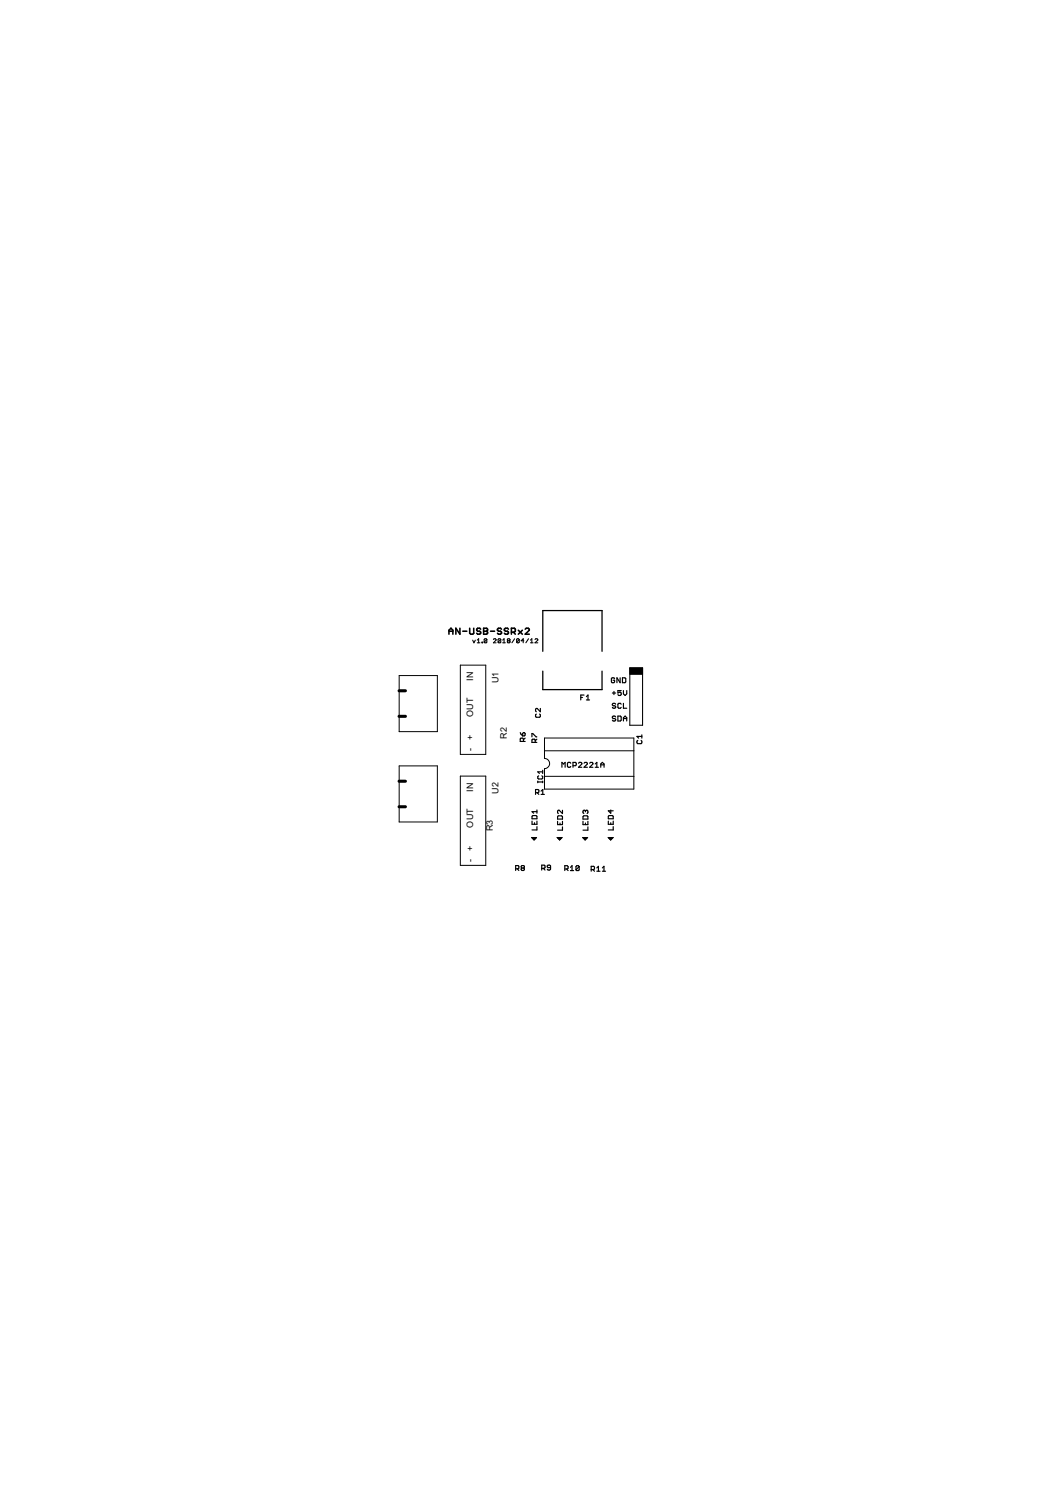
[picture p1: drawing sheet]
<svg xmlns="http://www.w3.org/2000/svg" width="210mm" height="297mm" viewBox="0 0 210 297" stroke-linecap="round" stroke-linejoin="round" font-family="sans-serif">
<defs><g id="words">
<g font-size="2">
<text x="94.1" y="135.5" transform="rotate(-90 94.1 135.5)">IN</text>
<text x="99.2" y="135.9" transform="rotate(-90 99.2 135.9)">U1</text>
<text x="94.1" y="142.6" transform="rotate(-90 94.1 142.6)">OUT</text>
<text x="94.1" y="149.4" transform="rotate(-90 94.1 149.4)">-</text>
<text x="94.1" y="147.3" transform="rotate(-90 94.1 147.3)">+</text>
<text x="100.8" y="147" transform="rotate(-90 100.8 147)">R2</text>
<text x="94.1" y="157.6" transform="rotate(-90 94.1 157.6)">IN</text>
<text x="99.2" y="158" transform="rotate(-90 99.2 158)">U2</text>
<text x="94.1" y="164.7" transform="rotate(-90 94.1 164.7)">OUT</text>
<text x="98.1" y="165.4" transform="rotate(-90 98.1 165.4)">R3</text>
<text x="94.1" y="171.5" transform="rotate(-90 94.1 171.5)">-</text>
<text x="94.1" y="169.4" transform="rotate(-90 94.1 169.4)">+</text>
</g>
</g></defs>
<g fill="none" stroke="#000" stroke-width=".23">
<path d="M115.5 138.8h.4M116.2 138.3h-.7v1M116.7 138.6l.3-.3v1M116.7 139.3h.6M121.8 137.9h.7M122.2 137.6v.6M122.3 135l-.2-.1h-.3l-.2 .1v.7l.2 .1h.3l.2-.1v-.4h-.3M123.4 134.9v.9l-.7-.9v.9M123.6 137.4h-.7v.5l.4-.2 .3 .2v.3l-.2 .2h-.3l-.2-.2M123.8 134.9h.5l.2 .1v.7l-.2 .1h-.5zM124 137.4v.6l.4 .4 .3-.4v-.6M124 139.9v1h.7"/>
<path d="M103.5 145.8l.5 .6M104.1 147.5v-.5l-.1-.1h-.3l-.2 .1v.5h1M104.1 145.8l.4 .1v.3l-.2 .2h-.3v-.5zM104.5 146.9l-.4 .3M105.8 146.6v-.7l1 .7M106.5 147.7v-.5l-.2-.1-.5 .1v.5h1M106.6 157.7h.4l.2-.1v-.4l-.2-.1h-.4v1M106.7 142.1l-.1 .1 .1 .5h.7l.1-.1-.1-.5M106.8 147.1l-.3 .3M106.9 157.7l.3 .4M107 155.6h1M107 155.4v.3"/>
<path d="M107.2 154.3l-.2 .2v.3l.2 .2h.6l.2-.2v-.3l-.2-.2M107.5 140.9v.7l-.6-.7-.3 .2 .1 .5M107.7 157.4l.3-.3v1M107.7 158.1h.6M108 153.2v.7M108 155.4v.3M108 153.6h-1l.3 .3M111.8 152.7v-1l.3 .3 .3-.3v1M113.6 151.8l-.2-.1h-.3l-.2 .1v.7l.2 .2h.3l.2-.2M114 152.3h.5l.2-.1v-.4l-.2-.1h-.5v1M115.1 151.8l.2-.1h.3l.2 .1-.7 .9h.7M116.2 151.8l.2-.1h.3l.2 .1-.7 .9h.7"/>
<path d="M117.3 151.8l.2-.1h.3l.2 .1-.7 .9h.7M118.4 152.7h.7M118.4 152l.3-.3v1M119.5 152.7v-.7l.3-.3 .4 .3v.7M119.5 152.2h.7M122.5 140.1l-.2-.2h-.3l-.2 .2 .2 .3h.3l.2 .2-.2 .3h-.3l-.2-.2M122.5 142.6l-.2-.1h-.3l-.2 .1 .2 .4h.3l.2 .1-.2 .3h-.3l-.2-.1M122.9 142.5h.5l.2 .1v.7l-.2 .1h-.5zM123.6 140.1l-.2-.2h-.3l-.2 .2v.6l.2 .2h.3l.2-.2M124 143.4v-.6l.4-.3 .3 .3v.6M124 143h.7M126.9 147.3l-.2 .2v.3l.2 .2h.7l.1-.2-.1-.5"/>
<path d="M127.7 146.2v.7M127.7 146.5h-1l.4 .4M102.6 172.8h.5l.1-.4-.1-.2h-.5v1M102.9 172.8l.3 .4M103.8 172.7l-.1-.2 .1-.3 .5 .2-.1 .3M103.8 172.7l-.1 .1 .1 .4h.4l.1-.2-.1-.3M103.8 172.7h.4M105.9 163.4v.6h.9v-.6M106 162.3h.7l.1 .1v.5h-.9v-.5zM106.3 163.7v.3M106.8 164.5v.6h-.9M106.8 161.1v.7"/>
<path d="M106.8 161.5h-.9l.3 .3M107.8 172.8h.5l.1-.2v-.3l-.1-.2h-.5v1M108.1 172.8l.3 .3M109.5 172.6h-.4l-.2-.2 .2-.3 .4 .2v.6l-.1 .2h-.3l-.2-.2M110.9 163.4v.7h1v-.7M111.1 162.3h.6l.2 .2v.5h-1v-.5zM111.4 163.7v.4M111.9 164.5v.7h-1M111.9 161.2v.7l-.6-.7-.4 .2 .2 .5M112.4 172.9h.5l.1-.2v-.3l-.1-.2h-.5v1M112.7 172.9l.3 .3M113.5 173.2h.6"/>
<path d="M113.5 172.6l.3-.4v1M115.2 172.4v.7l-.1 .1-.5-.1M115.2 172.4l-.1-.2h-.4l-.1 .2v.7M115.2 172.4l-.6 .7M116 162.5l.2-.2h.6l.2 .2v.5h-1zM116 163.4v.7h1v-.7M116.5 161.4l.1-.2 .4 .2-.2 .5M116.5 161.4l-.2-.2-.3 .2v.3l.2 .2M116.5 161.4v.1M116.5 163.7v.4M117 164.5v.7h-1M117.6 173h.5l.2-.2v-.3l-.2-.1h-.5v.9"/>
<path d="M118 173l.3 .3M118.7 172.7l.4-.3v.9M118.7 173.3h.7M119.8 172.7l.4-.3v.9M119.8 173.3h.7M121 163.4v.6h1v-.6M121 162.4l.2-.1h.6l.2 .1v.5h-1zM121.5 161.1v.7l-.5-.5h1M121.5 163.7v.3M122 164.5v.6h-1"/>
</g>
<g fill="none" stroke="#000" stroke-width=".32">
<path d="M89.3 126.2v-.8l.4-.4 .4 .4v.8M89.3 125.6h.8M91.5 125v1.2l-.8-1.2v1.2M92.1 125.6h.8M93.5 125v1l.2 .2h.4l.2-.2v-1M95.6 125.2l-.2-.2h-.4l-.2 .2 .2 .4h.4l.2 .2v.2l-.2 .2h-.4l-.2-.2M96.2 125.6h.6M96.2 125h.6l.2 .2-.2 .4 .2 .4-.2 .2h-.6zM97.6 125.6h.8M99.8 125.2l-.2-.2h-.4l-.2 .2 .2 .4h.4l.2 .2-.2 .4h-.4l-.2-.2M101.2 125.2l-.2-.2h-.4l-.2 .2 .2 .4h.4l.2 .2-.2 .4h-.4l-.2-.2M101.7 125.8h.6l.2-.2v-.4l-.2-.2h-.6v1.2"/>
<path d="M102.2 125.8l.3 .4M103.1 125.4l.8 .8M103.9 125.4l-.8 .8M104.5 125.2l.2-.2h.4l.2 .2v.2l-.8 .8h.8"/>
</g>
<g fill="none" stroke="#000" stroke-width=".21">
<path d="M94 127.4l.3 .5 .3-.5M95 127.4l.2-.3v.8M95 127.9h.5M95.9 127.8l.1 .1zM96.9 127.2v.6l-.2 .1-.4-.1M96.9 127.2l-.4-.1-.2 .1v.6M96.9 127.2l-.6 .6M98.2 127.2l.1-.1 .4 .1-.5 .7h.5M99.6 127.2v.6l-.1 .1-.4-.1M99.6 127.2l-.4-.1-.1 .7M99.6 127.2l-.5 .6M100 127.9h.5"/>
<path d="M100 127.4l.3-.3v.8M101.1 127.5l-.2 .1 .2 .3 .4-.1-.2-.3M101.1 127.5l-.2-.1 .2-.3 .4 .1-.2 .3M101.1 127.5h.2M102.4 127.1l-.5 .8M103.3 127.2v.6l-.1 .1-.4-.1M103.3 127.2l-.4-.1-.1 .7M103.3 127.2l-.5 .6M104.2 127.5h-.5l.4-.4v.8M105.2 127.1l-.6 .8M105.5 127.9h.6M105.5 127.4l.3-.3v.8"/>
<path d="M106.4 127.2l.2-.1 .4 .1-.6 .7h.6M125.3 132.9h2.5v11.4h-2.5z"/>
</g>
<g fill="none" stroke="#000" stroke-width=".2">
<path d="M79.4 134.4h7.6v11.2h-7.6zM91.6 132.3h5v17.8h-5zM79.4 152.4h7.6v11.1h-7.6zM91.6 154.4h5v17.8h-5zM108.3 146.8h17.8v10.2h-17.8v-4.1a1.02 1.02 0 0 0 1.1-1 1.02 1.02 0 0 0-1.1-1zM108.3 149.4h17.8M108.3 154.5h17.8M105.7 166.6h1.1l-.5 .5zM105.9 166.7h.8M105.9 166.8h.7M106 166.9h.5M106.1 167h.3"/>
<path d="M106.2 167.1h.1M110.8 166.6h1l-.5 .5zM110.9 166.7h.9M111 166.8h.7M111.1 166.9h.5M111.2 167h.3M111.3 167.1h.1M115.9 166.6h1l-.5 .5zM116 166.7h.8M116.1 166.8h.6M116.2 166.9h.4M116.3 167h.2"/>
<path d="M116.4 167.1h.1M121 166.6h1l-.5 .5zM121.1 166.7h.8M121.2 166.8h.6M121.3 166.9h.4M121.4 167h.2M121.5 167.1h.1"/>
</g>
<path d="M108 129.6v-8.1h11.8v8.1M108 133.5v3.7h11.8v-3.7" fill="none" stroke="#000" stroke-width=".25"/>
<path d="M125.3 132.9h2.5v1.3h-2.5z" fill="#000" stroke="#000" stroke-width=".2"/>
<path d="M79.4 137.4h1.3M79.4 142.5h1.3M79.4 155.4h1.3M79.4 160.5h1.3" fill="none" stroke="#000" stroke-width=".61"/>
<use href="#words"/>
</svg>
